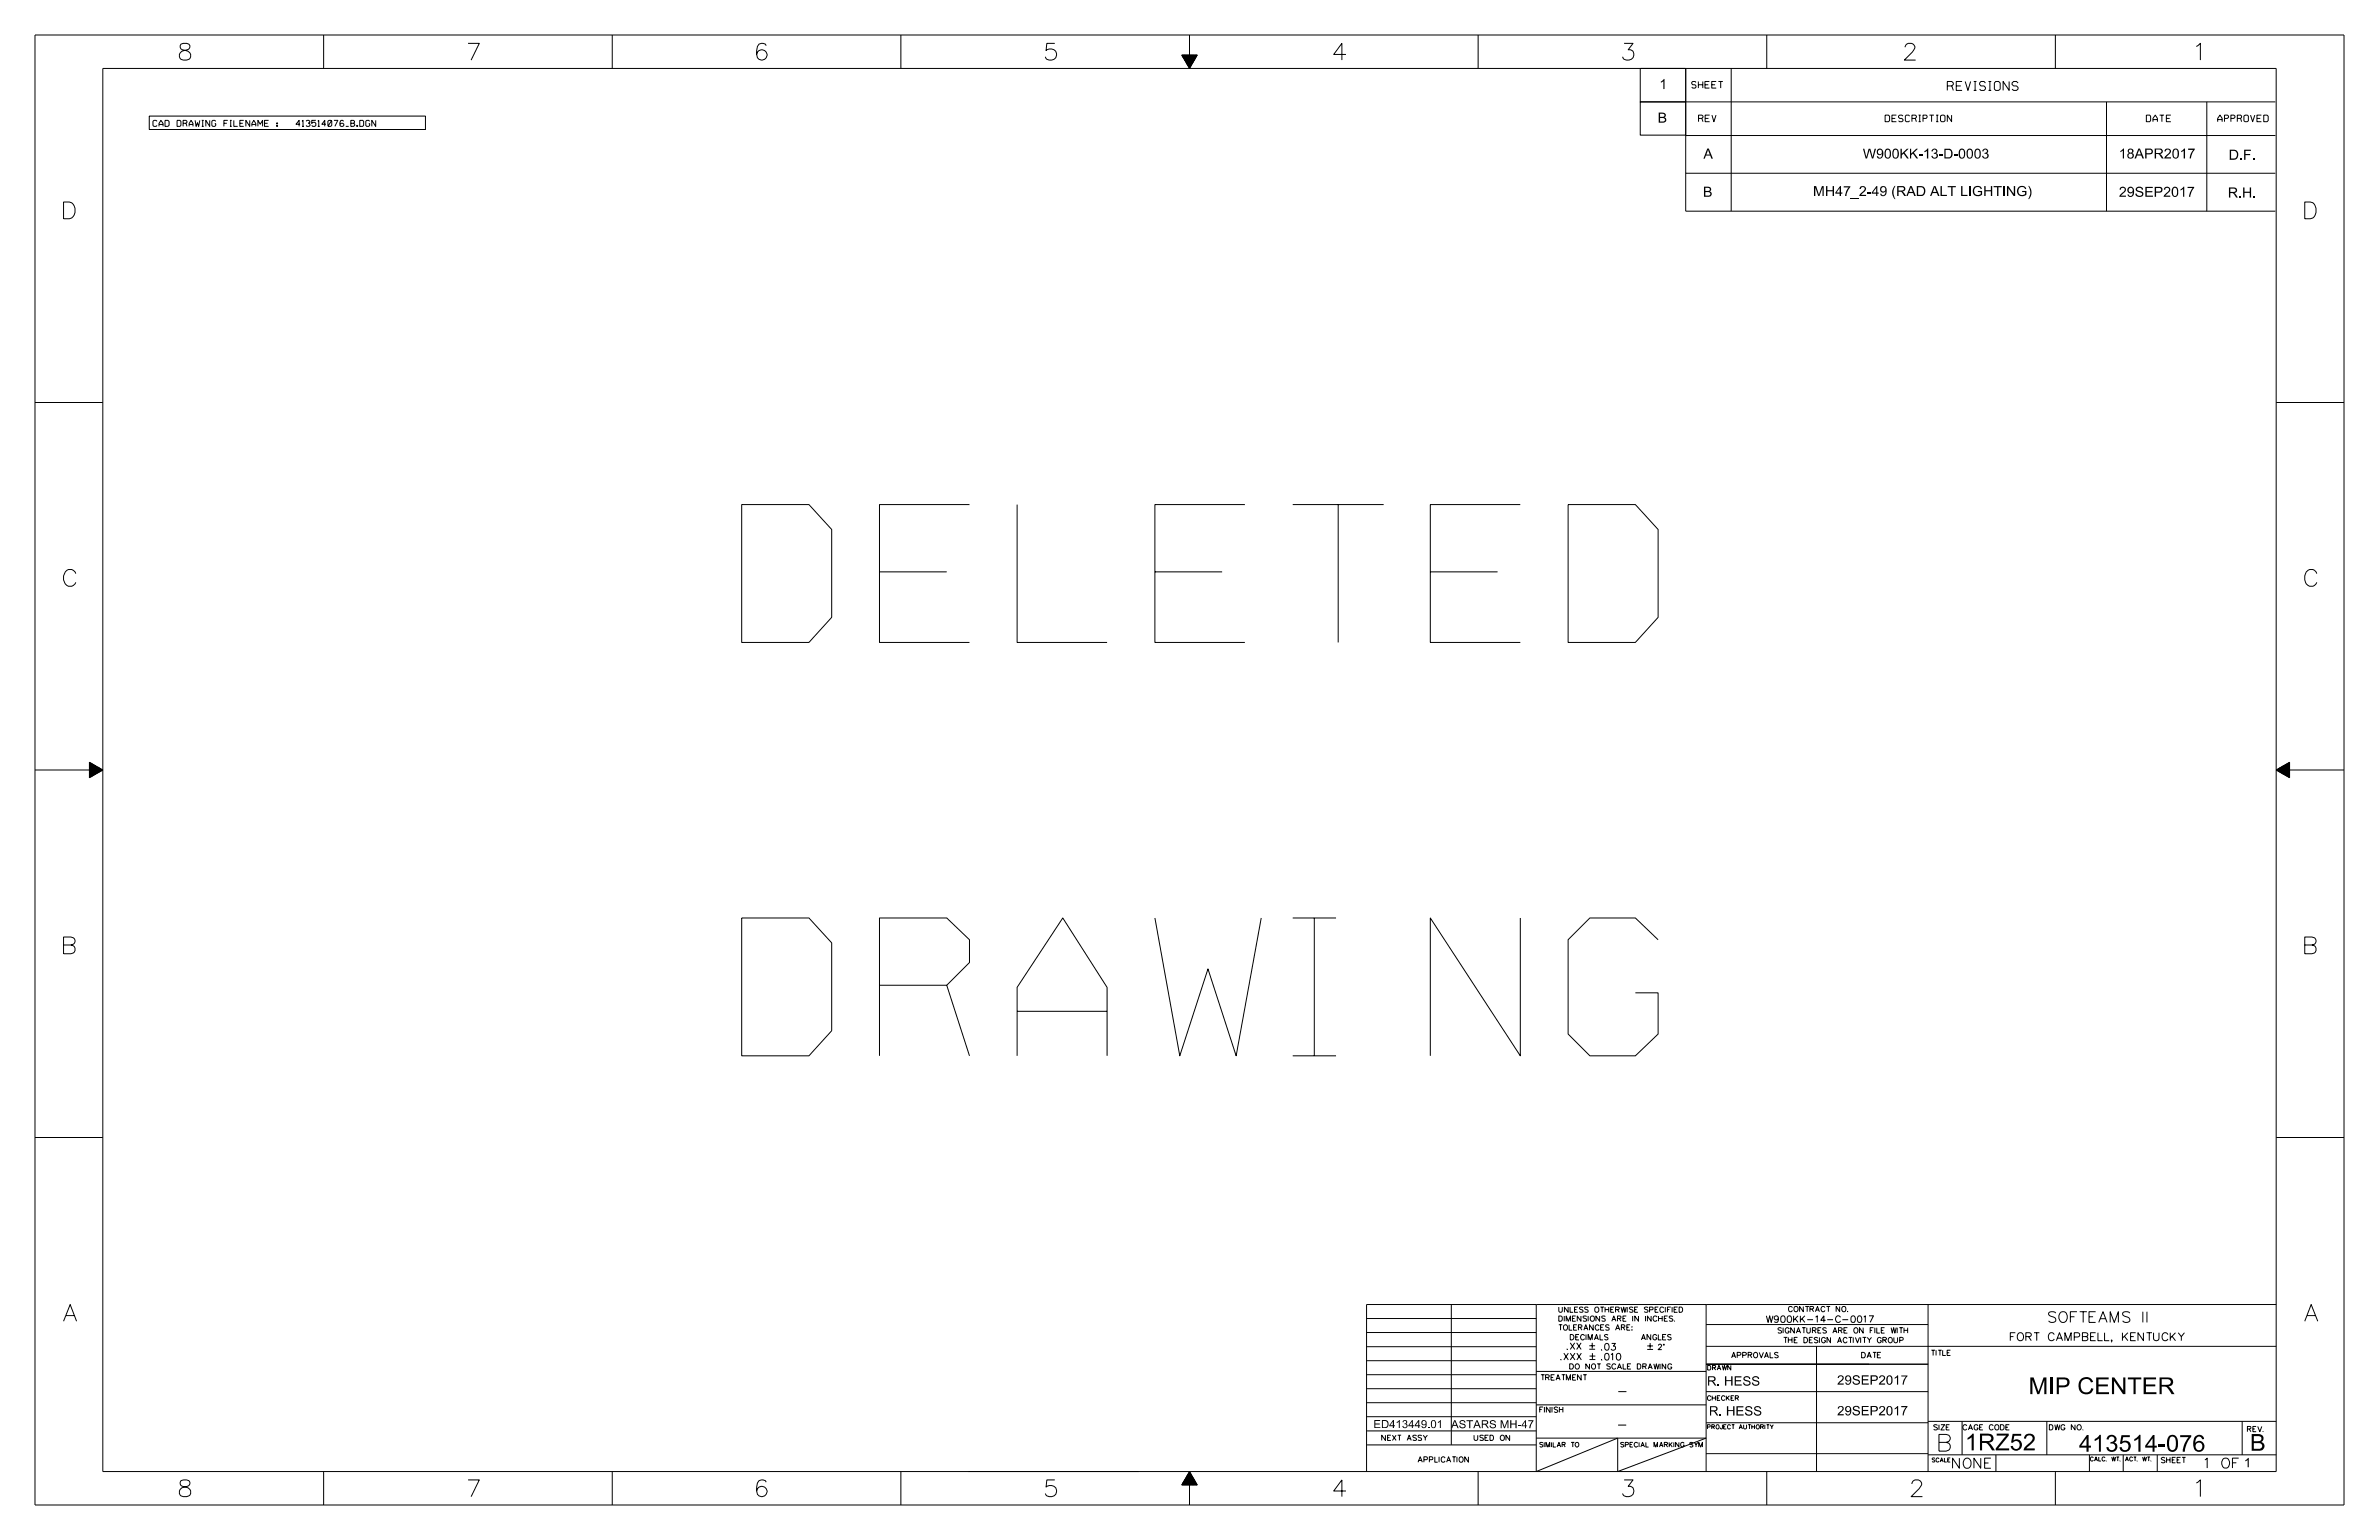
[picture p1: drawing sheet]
<svg xmlns="http://www.w3.org/2000/svg" width="432mm" height="279mm" viewBox="0 0 432 279" stroke-linecap="round" stroke-linejoin="round" font-family="sans-serif">
<defs><g id="words">
<g font-size="25">
<text x="134.6" y="116.5">DELETED</text>
<text x="134.6" y="191.5">DRAWING</text>
</g>
<g font-size="3">
<text x="32.5" y="10.9">8</text>
<text x="84.9" y="10.9">7</text>
<text x="137.3" y="10.9">6</text>
<text x="189.7" y="10.9">5</text>
<text x="242.1" y="10.9">4</text>
<text x="294.5" y="10.9">3</text>
<text x="345.6" y="10.9">2</text>
<text x="398.6" y="10.9">1</text>
<text x="11.6" y="39.7">D</text>
<text x="418.3" y="39.7">D</text>
<text x="11.6" y="106.4">C</text>
<text x="418.3" y="106.4">C</text>
<text x="11.6" y="173">B</text>
<text x="418.3" y="173">B</text>
<text x="11.6" y="239.7">A</text>
<text x="418.3" y="239.7">A</text>
<text x="368.2" y="252.9">MIP CENTER</text>
<text x="351.9" y="263.3">B</text>
<text x="356.6" y="263.1">1RZ52</text>
<text x="377.3" y="263.4">413514-076</text>
<text x="408.4" y="263.2">B</text>
<text x="32.5" y="271.5">8</text>
<text x="84.9" y="271.5">7</text>
<text x="137.3" y="271.5">6</text>
<text x="189.7" y="271.5">5</text>
<text x="242.1" y="271.5">4</text>
<text x="294.5" y="271.5">3</text>
<text x="346.9" y="271.5">2</text>
<text x="398.6" y="271.5">1</text>
</g>
<text font-size="1.9" x="371.8" y="239.9">SOFTEAMS II</text>
<g font-size="1.8">
<text x="301.2" y="16.2">1</text>
<text x="300.9" y="22.3">B</text>
<text x="309.2" y="28.8">A</text>
<text x="338.1" y="28.8">W900KK-13-D-0003</text>
<text x="384.6" y="28.8">18APR2017</text>
<text x="404.5" y="29">D.F.</text>
<text x="309.1" y="35.7">B</text>
<text x="329.1" y="35.6">MH47_2-49 (RAD ALT LIGHTING)</text>
<text x="384.6" y="35.7">29SEP2017</text>
<text x="404.4" y="35.8">R.H.</text>
<text x="354.4" y="266.4">NONE</text>
<text x="400.2" y="266.4">1 OF1</text>
</g>
<g font-size="1.7">
<text x="309.8" y="251.4">R. HESS</text>
<text x="333.4" y="251.2">29SEP2017</text>
<text x="293.7" y="253.2">-</text>
<text x="310.2" y="256.8">R. HESS</text>
<text x="333.4" y="256.8">29SEP2017</text>
<text x="293.7" y="259.3">-</text>
</g>
<text font-size="1.6" x="353.5" y="16.4">REVISIONS</text>
<g font-size="1.5">
<text x="364.9" y="243.3">FORT CAMPBELL, KENTUCKY</text>
<text x="249.3" y="259.1">ED413449.01</text>
<text x="263.4" y="259.1">ASTARS MH-47</text>
</g>
<g font-size="1.2">
<text x="307" y="16">SHEET</text>
<text x="308.3" y="22.1">REV</text>
<text x="342.2" y="22.1">DESCRIPTION</text>
<text x="389.6" y="22.1">DATE</text>
<text x="402.5" y="22.1">APPROVED</text>
<text x="320.6" y="239.9">W900KK-14-C-0017</text>
<text x="284.4" y="244.8">.XX –</text>
<text x="290.7" y="245">.03</text>
<text x="283.3" y="246.7">.XXX –</text>
<text x="290.7" y="246.8">.010</text>
</g>
<g font-size="1.1">
<text x="27.8" y="22.9">CAD DRAWING FILENAME :</text>
<text x="53.7" y="22.9">413514076_B.DGN</text>
</g>
<g font-size="1">
<text x="282.9" y="239.7">DIMENSIONS ARE IN INCHES.</text>
<text x="282.9" y="238.1">UNLESS OTHERWISE SPECIFIED</text>
<text x="324.6" y="238">CONTRACT NO.</text>
<text x="282.9" y="241.3">TOLERANCES ARE:</text>
<text x="285" y="243.1">DECIMALS</text>
<text x="297.9" y="243.1">ANGLES</text>
<text x="322.7" y="241.9">SIGNATURES ARE ON FILE WITH</text>
<text x="323.8" y="243.6">THE DESIGN ACTIVITY GROUP</text>
<text x="350.6" y="245.9">TITLE</text>
<text x="279.2" y="250.4">TREATMENT</text>
<text x="284.9" y="248.4">DO NOT SCALE DRAWING</text>
<text x="314.3" y="246.3">APPROVALS</text>
<text x="337.9" y="246.3">DATE</text>
<text x="279.5" y="256.2">FINISH</text>
<text x="250.8" y="261.4">NEXT ASSY</text>
<text x="267.6" y="261.4">USED ON</text>
<text x="351" y="259.4">SIZE</text>
<text x="356.3" y="259.4">CAGE CODE</text>
<text x="372" y="259.4">DWG NO.</text>
<text x="407.9" y="259.8">REV.</text>
<text x="257.4" y="265.3">APPLICATION</text>
<text x="392.3" y="265.4">SHEET</text>
</g>
<g font-size=".8">
<text x="310" y="248.6">DRAWN</text>
<text x="309.9" y="254.1">CHECKER</text>
<text x="279.5" y="262.5">SIMILAR TO</text>
<text x="294.2" y="262.5">SPECIAL MARKING SYM</text>
<text x="309.9" y="259.3">PROJECT AUTHORITY</text>
</g>
<g font-size=".7">
<text x="350.7" y="265.2">SCALE</text>
<text x="379.4" y="265.1">CALC. WT.</text>
<text x="385.7" y="265.1">ACT. WT.</text>
</g>
</g></defs>
<g fill="none" stroke="#000" stroke-width=".18">
<path d="M6.3 6.4h419.1v266.7l-419-.1zM18.7 12.4h394.4v254.6h-394.4zM58.7 6.4v6M111.1 6.4v6M163.5 6.4v6M214.5 10h2.8l-1.4 2.4zM214.6 10.1l.1-.1 1.7 1.6M214.6 10.2l.2-.2 1.6 1.6M214.6 10.2l.3-.2 1.5 1.5M214.7 10.3l1.5 1.6M214.9 10.7l.8-.7 1 1M214.9 10.8l.9-.8 .9 1"/>
<path d="M215 10l1.5 1.4-.7 .7M215 10l-.3 .3M215.1 10l1.4 1.4M215.1 10l-.4 .4M215.2 10l1.3 1.3M215.2 10l-.5 .4M215.3 10l1.3 1.3M215.3 10l-.5 .5M215.4 10l1.2 1.2-.9 .9M215.4 11.6l.6 .6M215.4 10l-.6 .6 1.4 1.3-.4 .4M215.5 10l1.2 1.1"/>
<path d="M215.5 10l-.6 .7M215.6 11.9l.4 .4M215.7 12.1l.2 .2M215.9 6.4v6M216 12.2l-.1 .2M216.3 11.7l-1.7-1.7 1.7 1.8M216.3 11.7l-.5 .5M216.4 10l.6 .5M216.4 10l-1.2 1.2M216.5 10l.5 .5M216.5 10l-1.3 1.3M216.7 10l.4 .4-1.5 1.5"/>
<path d="M216.7 10l-1.4 1.4M216.8 10.9l-1.1 1.1M216.8 10.9l-.9-.9-.9 .9 1.1 1.1M216.8 10.8l-.8-.8-1 .9M216.9 10.8l-.8-.8-1 1M216.9 10.7l-1.3 1.3M216.9 10.7l-.7-.7-1.1 1.1 1 1M217 10.6l-.7-.6-1.1 1.1M217.1 10.4l-.5-.4-1.3 1.3 .8 .8M217.1 10.3l-.2-.3-1.6 1.5M217.2 10.2l-.2-.2-1.6 1.5M217.2 10.2l-1.7 1.6"/>
<path d="M217.2 10.2l-.1-.2-1.7 1.6M217.3 10.1l-.1-.1-1.7 1.7M217.3 10l-1.8 1.7M268.3 6.4v6M297.7 12.4h8.3v6.1h-8.3zM297.7 18.5h8.3v6h-8.3zM306 18.5h107M306 12.4v25.9h107M314.2 12.4v25.9M320.7 6.4v6M373.1 6.4v6M382.3 18.5v19.8"/>
<path d="M400.5 18.5v19.8M27.1 21.1h50.1v2.4h-50.1zM306 24.6h107M306 31.4h107M6.3 73h12.4M413.1 73h12.3M6.3 139.7h12.4M16.2 138.3l1.8 1.8M16.2 138.3v2.8l2.5-1.4M16.2 138.3l2.5 1.4M16.3 138.4h-.1l1.8 1.7M16.4 138.4l-.2 .1 1.7 1.7"/>
<path d="M16.5 138.5l-.3 .2 1.5 1.5 .7-.6M16.5 138.5l-.3 .4 1.5 1.4M16.6 138.5l-.4 .5 1.4 1.3M16.7 138.6l-.5 .5 1.3 1.2 .8-.8M16.7 138.6l1.4 1.4M16.8 138.6l-.6 .6 1.3 1.2M16.8 138.6l-.6 .7 1.2 1.1M16.9 138.7l-.7 .7 1.1 1.1M17 138.7l1.2 1.2M17 138.7l-.8 .8 1.1 1M17 138.8l-.8 .8 1 .9 1.1-1M17.1 138.8l-.9 .9 .9 .9"/>
<path d="M17.2 138.9l-1 .9 .8 .8M17.2 138.9l1.1 1M17.3 138.9l-1.1 1 .8 .8 1.2-1.2M17.3 138.9l-1.1 1.1 .7 .7M17.4 139l-1.2 1.1 .6 .7M17.5 139l-1.3 1.2 .6 .6M17.5 139l.8 .9M17.5 139.1l-1.3 1.2 .5 .5M17.6 139.1l-1.4 1.3 .4 .5M17.7 139.1l-1.5 1.4 .3 .4M17.8 139.2l-1.6 1.6 .2 .2 1.7-1.7M17.9 139.2l-1.7 1.7 .2 .1"/>
<path d="M18 139.3l-1.8 1.7h.1M18.1 139.4l-1.4 1.4M18.2 139.5l.4 .3M18.4 139.8l-.7-.6-1.5 1.5 .3 .2M18.5 139.6l-.5 .5M18.5 139.8l-.5-.5-1.8 1.8M18.5 139.6l.1 .1M18.6 139.6l-.3 .3M18.6 139.7l-.1 .1M413.1 139.7h12.3M413.2 139.7l.2 .1 .8-.7 1.4 1.4M413.2 139.7l.2-.1 .8 .7"/>
<path d="M413.2 139.6l.4 .4M413.2 139.8l.4-.4 1.6 1.5 .4-.4M413.3 139.8l.6-.5 1.7 1.6M413.5 139.9l.9-.9 1.2 1.1M413.5 139.5l1.2 1.1M413.6 139.4l1.3 1.3 .7-.6M413.7 139.3l1.7 1.7M413.8 139.3l1.7 1.8M413.9 139.2l1.7 1.6M414 139.2l1.6 1.5M414.1 139.1l1.5 1.5M414.2 139.1l1.4 1.3"/>
<path d="M414.3 139l1.3 1.3M414.4 139l1.2 1.2M414.5 138.9l1.1 1.1M414.6 138.9l1 1M414.7 138.8l-1.2 1.1M414.7 138.9l.9 .9M414.7 138.8l.9 .9M414.8 138.7l.8 .9M414.8 138.7l.8 .8M415 138.6l.6 .6M415 138.6l.6 .5M415.1 138.6l.5 .4"/>
<path d="M415.3 138.5l.3 .3M415.3 138.4l.3 .3M415.4 138.4l.2 .2M415.4 138.4l-1.7 1.7M415.5 138.4l.1 .1M415.5 138.3l.1 .1M415.6 139l-1.4 1.3M415.6 139.5l-1 1M415.6 138.5l-1.7 1.6-.6-.5M415.6 139.7l-.9 .9M415.6 139.2l-1.2 1.2M415.6 138.7l-1.6 1.5"/>
<path d="M415.6 139.9l-.7 .8M415.6 139.4l-1.1 1.1M415.6 138.9l-1.4 1.4M415.6 139.3l-.7-.6-1.3 1.3M415.6 138.9l-.4-.4-1.5 1.5M415.6 138.4l-1.8 1.7M415.6 138.3v2.8l-2.5-1.4M415.6 138.3l-2.5 1.4M415.6 139.1l-1.3 1.3M415.6 139.6l-.9 .9M415.6 138.6l-1.7 1.6M415.6 138.8l-1.5 1.5"/>
<path d="M415.6 139.8l-.8 .9M415.6 139.3l-1.2 1.1-.9-.9M16.2 141.1h.1M18.1 140.1l-1.7-1.7-.2 .2 1.6 1.6M415.6 140.4l-.5 .4M415.6 140.9l-.1 .1M415.6 140.6l-.3 .3M415.6 140.3l-.6 .5M415.6 140.8l-.2 .2M415.6 140.7l-.3 .3M415.6 140.2l-.6 .6M6.3 206.4h12.4"/>
<path d="M413.1 206.4h12.3M248 239.2h30.8M263.4 236.7v25.4M278.8 236.7v30.3l14.8-6.1v6.1l16.1-6.1h-30.9M309.7 236.7v30.3M350 236.7v30.3M413.1 236.7h-165.1v30.3M248 259.6h30.8M248 246.9h30.8M248 244.3h30.8M248 241.8h30.8M248 257h30.8"/>
<path d="M248 254.5h30.8M248 252h30.8M248 249.4h30.8M278.8 254.9h30.9M278.8 248.8h30.9M299 244.2h1M299 244.8h1M299.5 243.7v1M301 244.1l.1-.2a.29 .29 0 0 1 .4 .1 .29 .29 0 0 1-.1 .4l-.4 .5h.6M301.9 243.9l.2 .1zM309.7 244.3h103.4M309.7 240.3h40.3"/>
<path d="M309.7 247.5h40.3M309.7 258.1h40.3M309.7 252.5h40.3M329.7 244.3v22.7M350 257.9h63.1M356.1 257.9v6M371.5 257.9v6M407 257.9v6M58.7 267v6M111.1 267v6M163.5 267v6M214.7 269l.4 .4"/>
<path d="M214.7 269l.5 .4M214.8 268.9l.5 .5M214.8 268.8l.6 .6M215 268.5l1 .9 .8-.8M215.1 268.4l1 1 .8-.8M215.2 268.2l1.2 1.2M215.2 268.1l1.3 1.3M215.3 268l1.4 1.4 .4-.4M215.3 267.9l1.6 1.5 .2-.3M215.4 267.9l1.6 1.5 .2-.2M215.4 267.8l1.7 1.6 .1-.2M215.5 267.7l1.7 1.7 .1-.1"/>
<path d="M215.5 267.7l1.8 1.7M215.5 267.6l1.7 1.6M215.6 267.4l1.4 1.4-.7 .6-1.1-1.1M215.7 267.4l1 1-.9 1-.9-.8M215.7 267.3l.9 .9-1.2 1.2M215.8 267.3l.7 .7-1.5 1.4-.3-.3 1.5-1.6M215.8 267.2l.5 .5M215.8 267.1l.4 .4-1.4 1.3M215.9 267v6M215.9 267l-1.4 2.4h2.8M215.9 267l1.4 2.4M215.9 267l.1 .2"/>
<path d="M215.9 267.1l-.2 .2M216 267.2l-.4 .3M216 267.2l-.6 .6M216.1 267.3l-.8 .8 1.3 1.3 .5-.4-1.5-1.5M216.1 267.3l-1 1 1.1 1.1 .7-.7M216.1 267.4l-1.1 1.2M216.3 267.6l-1.7 1.8 1.7-1.7M216.4 267.8l-1.7 1.6-.1-.1M216.4 267.8l-1.6 1.6-.2-.2M216.4 267.9l-1.5 1.5-.3-.2M216.5 268l-1.4 1.4M216.5 268.1l-1.3 1.3"/>
<path d="M216.6 268.1l-1.3 1.3M216.7 268.3l-1.2 1.1-.6-.7M216.7 268.4l-1 1-.8-.7M216.8 268.5l-.9 .9-.9-.9M217 268.9l-.6 .5M217 268.9l-.5 .5M248 262.1h30.8M268.3 267v6M309.7 263.7h40.3M320.7 267v6M350 263.9h63.1M362.3 263.9v3.1"/>
<path d="M373.1 267v6M379.2 263.9v3.1M385.4 263.9v3.1M391.5 263.9v3.1"/>
</g>
<use href="#words"/>
</svg>
